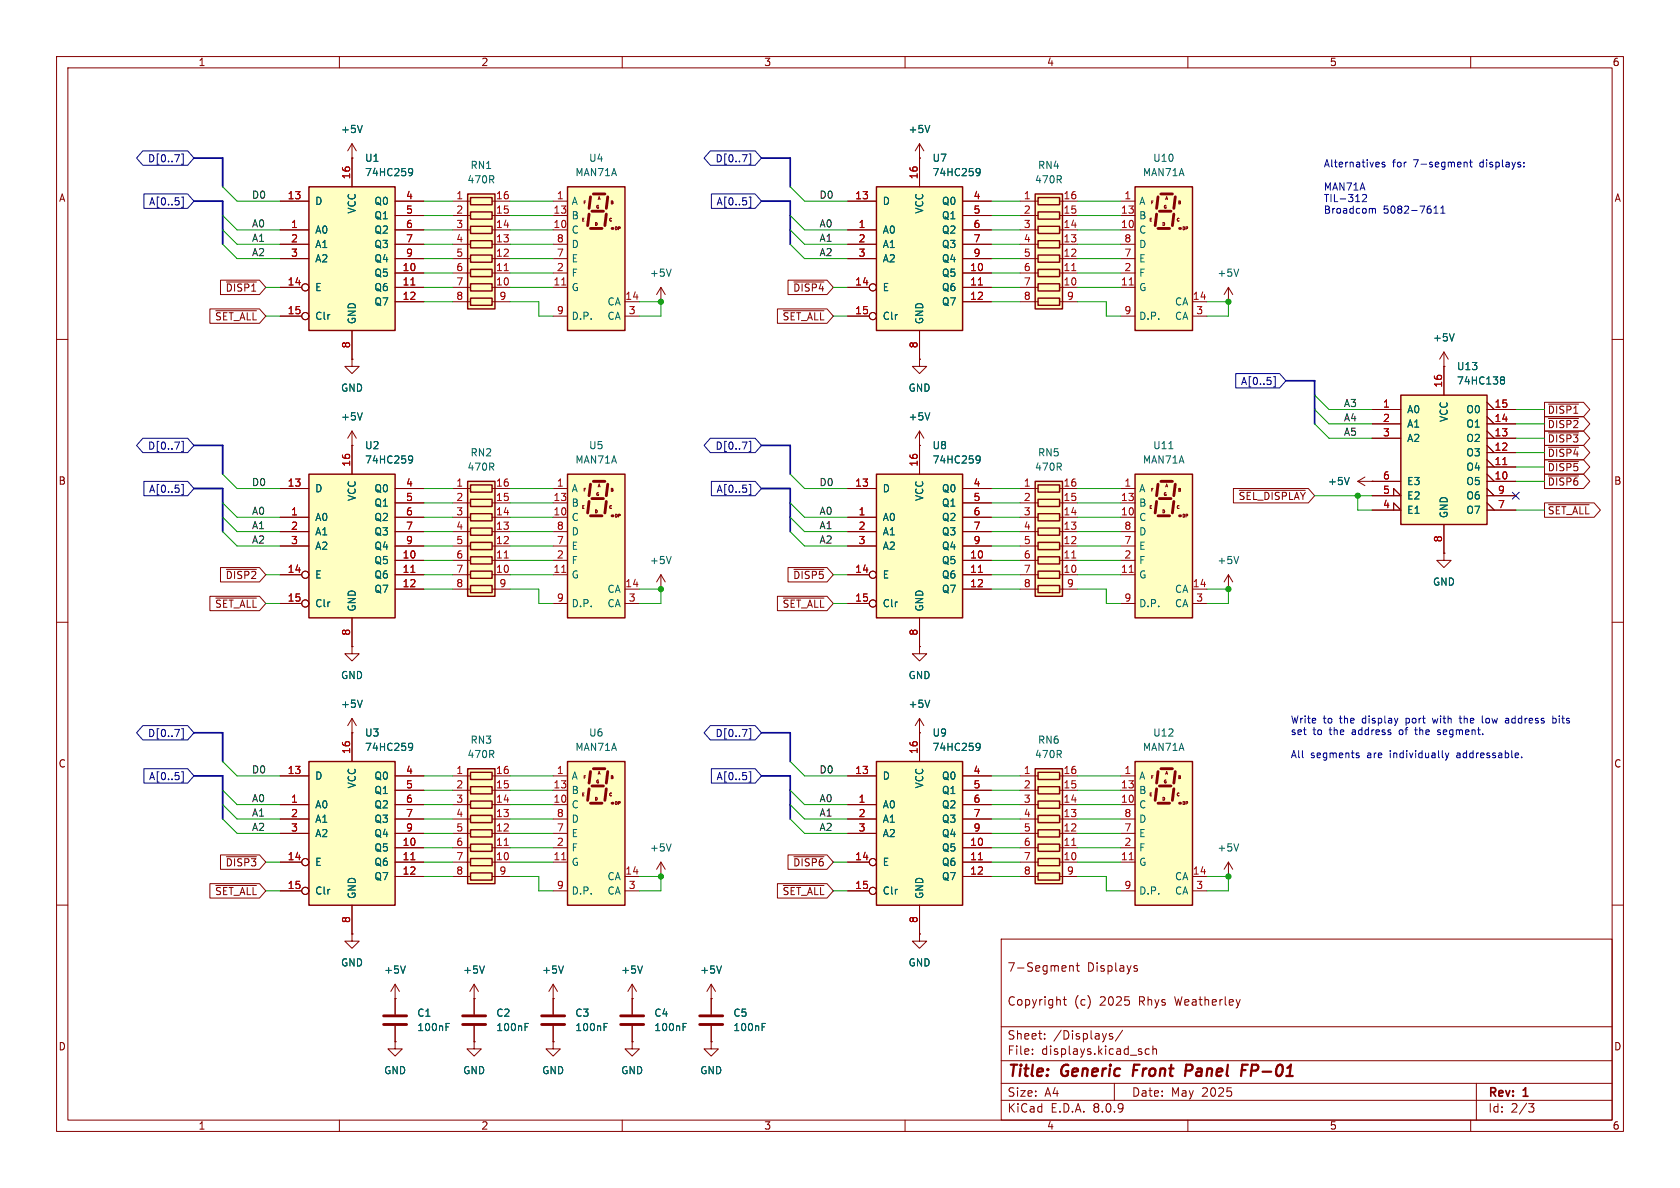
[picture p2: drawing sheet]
<svg xmlns="http://www.w3.org/2000/svg" width="297mm" height="210mm" viewBox="0 0 297 210" stroke-linecap="round" stroke-linejoin="round" font-family="sans-serif">
<defs><g id="words">
<g font-size="2.8" fill="#840000">
<text x="178" y="190.9">Title:</text>
<text x="187.7" y="190.9">Generic</text>
<text x="201.1" y="190.9">Front</text>
<text x="211.2" y="190.9">Panel</text>
<text x="221.9" y="190.9">FP-01</text>
</g>
<g font-size="2.1" fill="#840000">
<text x="178" y="172">7-Segment</text>
<text x="192.2" y="172">Displays</text>
<text x="178" y="178">Copyright</text>
<text x="189.9" y="178">(c)</text>
<text x="194.5" y="178">2025</text>
<text x="201.5" y="178">Rhys</text>
<text x="208" y="178">Weatherley</text>
<text x="178" y="184">Sheet:</text>
<text x="186.2" y="184">/Displays/</text>
<text x="178" y="186.7">File:</text>
<text x="184.1" y="186.7">displays.kicad_sch</text>
<text x="178" y="196.9">KiCad</text>
<text x="178" y="194.1">Size:</text>
<text x="184.7" y="194.1">A4</text>
<text x="185.7" y="196.9">E.D.A.</text>
<text x="193.3" y="196.9">8.0.9</text>
<text x="200" y="194.1">Date:</text>
<text x="207" y="194.1">May</text>
<text x="212.5" y="194.1">2025</text>
<text x="263" y="194.3">Rev:</text>
<text x="263" y="196.9">Id:</text>
<text x="267.1" y="196.9">2/3</text>
<text x="269.4" y="194.3">1</text>
</g>
<g font-size="1.8" fill="#840000">
<text x="35" y="11.9">1</text>
<text x="85" y="11.9">2</text>
<text x="135" y="11.9">3</text>
<text x="185" y="11.9">4</text>
<text x="235" y="11.9">5</text>
<text x="285" y="11.9">6</text>
<text x="10.3" y="35.9">A</text>
<text x="285.3" y="35.9">A</text>
<text x="39.8" y="51.8">~{DISP1}</text>
<text x="140.1" y="51.8">~{DISP4}</text>
<text x="37.9" y="56.8">~{SET_ALL}</text>
<text x="138.2" y="56.8">~{SET_ALL}</text>
<text x="273.5" y="73.3">~{DISP1}</text>
<text x="273.5" y="75.9">~{DISP2}</text>
<text x="273.5" y="81">~{DISP4}</text>
<text x="273.5" y="78.4">~{DISP3}</text>
<text x="273.5" y="83.5">~{DISP5}</text>
<text x="10.3" y="85.9">B</text>
<text x="218.9" y="88.6">~{SEL_DISPLAY}</text>
<text x="273.5" y="86">~{DISP6}</text>
<text x="285.3" y="85.9">B</text>
<text x="273.5" y="91.1">~{SET_ALL}</text>
<text x="37.9" y="107.6">~{SET_ALL}</text>
<text x="39.8" y="102.6">~{DISP2}</text>
<text x="138.2" y="107.6">~{SET_ALL}</text>
<text x="140.1" y="102.6">~{DISP5}</text>
<text x="10.3" y="135.9">C</text>
<text x="285.3" y="135.9">C</text>
<text x="39.8" y="153.4">~{DISP3}</text>
<text x="140.1" y="153.4">~{DISP6}</text>
<text x="37.9" y="158.4">~{SET_ALL}</text>
<text x="138.2" y="158.4">~{SET_ALL}</text>
<text x="10.3" y="185.9">D</text>
<text x="285.3" y="185.9">D</text>
<text x="35" y="199.9">1</text>
<text x="85" y="199.9">2</text>
<text x="135" y="199.9">3</text>
<text x="185" y="199.9">4</text>
<text x="235" y="199.9">5</text>
<text x="285" y="199.9">6</text>
</g>
<g font-size="1.8" fill="#006464">
<text x="60.2" y="23.7">+5V</text>
<text x="160.5" y="23.7">+5V</text>
<text x="64.4" y="28.8">U1</text>
<text x="104" y="28.8">U4</text>
<text x="164.8" y="28.8">U7</text>
<text x="203.8" y="28.8">U10</text>
<text x="64.4" y="31.3">74HC259</text>
<text x="82.5" y="32.6">470R</text>
<text x="83.1" y="30.1">RN1</text>
<text x="101.6" y="31.3">MAN71A</text>
<text x="164.8" y="31.3">74HC259</text>
<text x="182.9" y="32.6">470R</text>
<text x="183.4" y="30.1">RN4</text>
<text x="201.9" y="31.3">MAN71A</text>
<text x="55.6" y="41.5">A0</text>
<text x="55.6" y="36.4">D</text>
<text x="63.1" y="37.9" transform="rotate(-90 63.1 37.9)">VCC</text>
<text x="66.1" y="36.4">Q0</text>
<text x="66.1" y="39">Q1</text>
<text x="66.1" y="41.5">Q2</text>
<text x="101" y="36.4">A</text>
<text x="101" y="41.5">C</text>
<text x="101" y="39">B</text>
<text x="156" y="41.5">A0</text>
<text x="156" y="36.4">D</text>
<text x="163.4" y="37.9" transform="rotate(-90 163.4 37.9)">VCC</text>
<text x="166.4" y="36.4">Q0</text>
<text x="166.4" y="39">Q1</text>
<text x="166.4" y="41.5">Q2</text>
<text x="201.3" y="36.4">A</text>
<text x="201.3" y="41.5">C</text>
<text x="201.3" y="39">B</text>
<text x="55.6" y="44">A1</text>
<text x="55.6" y="46.6">A2</text>
<text x="66.1" y="44">Q3</text>
<text x="66.1" y="46.6">Q4</text>
<text x="101" y="46.6">E</text>
<text x="101" y="44">D</text>
<text x="156" y="44">A1</text>
<text x="156" y="46.6">A2</text>
<text x="166.4" y="44">Q3</text>
<text x="166.4" y="46.6">Q4</text>
<text x="201.3" y="46.6">E</text>
<text x="201.3" y="44">D</text>
<text x="55.6" y="51.7">E</text>
<text x="66.1" y="49.1">Q5</text>
<text x="66.1" y="51.7">Q6</text>
<text x="101" y="51.7">G</text>
<text x="101" y="49.1">F</text>
<text x="114.8" y="49.1">+5V</text>
<text x="156" y="51.7">E</text>
<text x="166.4" y="49.1">Q5</text>
<text x="166.4" y="51.7">Q6</text>
<text x="201.3" y="51.7">G</text>
<text x="201.3" y="49.1">F</text>
<text x="215.1" y="49.1">+5V</text>
<text x="55.6" y="56.7">Clr</text>
<text x="63.1" y="57.4" transform="rotate(-90 63.1 57.4)">GND</text>
<text x="66.1" y="54.2">Q7</text>
<text x="101" y="56.7">D.P.</text>
<text x="107.3" y="54.2">CA</text>
<text x="107.3" y="56.7">CA</text>
<text x="156" y="56.7">Clr</text>
<text x="163.4" y="57.4" transform="rotate(-90 163.4 57.4)">GND</text>
<text x="166.4" y="54.2">Q7</text>
<text x="201.3" y="56.7">D.P.</text>
<text x="207.6" y="54.2">CA</text>
<text x="207.6" y="56.7">CA</text>
<text x="253.2" y="60.6">+5V</text>
<text x="257.5" y="65.6">U13</text>
<text x="60.2" y="69.4">GND</text>
<text x="160.5" y="69.4">GND</text>
<text x="257.5" y="68.2">74HC138</text>
<text x="60.2" y="74.5">+5V</text>
<text x="160.5" y="74.5">+5V</text>
<text x="248.7" y="73.3">A0</text>
<text x="248.7" y="75.8">A1</text>
<text x="256.1" y="74.7" transform="rotate(-90 256.1 74.7)">VCC</text>
<text x="259.1" y="75.8">O1</text>
<text x="259.1" y="73.3">O0</text>
<text x="64.4" y="79.6">U2</text>
<text x="64.4" y="82.1">74HC259</text>
<text x="82.5" y="83.4">470R</text>
<text x="83.1" y="80.9">RN2</text>
<text x="101.6" y="82.1">MAN71A</text>
<text x="104" y="79.6">U5</text>
<text x="164.8" y="79.6">U8</text>
<text x="164.8" y="82.1">74HC259</text>
<text x="182.9" y="83.4">470R</text>
<text x="183.4" y="80.9">RN5</text>
<text x="201.9" y="82.1">MAN71A</text>
<text x="203.8" y="79.6">U11</text>
<text x="248.7" y="78.3">A2</text>
<text x="259.1" y="83.4">O4</text>
<text x="259.1" y="80.9">O3</text>
<text x="259.1" y="78.3">O2</text>
<text x="55.6" y="87.2">D</text>
<text x="63.1" y="88.7" transform="rotate(-90 63.1 88.7)">VCC</text>
<text x="66.1" y="87.2">Q0</text>
<text x="66.1" y="89.8">Q1</text>
<text x="101" y="87.2">A</text>
<text x="101" y="89.8">B</text>
<text x="156" y="87.2">D</text>
<text x="163.4" y="88.7" transform="rotate(-90 163.4 88.7)">VCC</text>
<text x="166.4" y="87.2">Q0</text>
<text x="166.4" y="89.8">Q1</text>
<text x="201.3" y="87.2">A</text>
<text x="201.3" y="89.8">B</text>
<text x="234.7" y="86">+5V</text>
<text x="248.7" y="88.5">E2</text>
<text x="248.7" y="86">E3</text>
<text x="259.1" y="86">O5</text>
<text x="259.1" y="88.5">O6</text>
<text x="55.6" y="92.3">A0</text>
<text x="55.6" y="94.8">A1</text>
<text x="66.1" y="92.3">Q2</text>
<text x="66.1" y="94.8">Q3</text>
<text x="101" y="92.3">C</text>
<text x="101" y="94.8">D</text>
<text x="156" y="92.3">A0</text>
<text x="156" y="94.8">A1</text>
<text x="166.4" y="92.3">Q2</text>
<text x="166.4" y="94.8">Q3</text>
<text x="201.3" y="92.3">C</text>
<text x="201.3" y="94.8">D</text>
<text x="248.7" y="91">E1</text>
<text x="256.1" y="91.7" transform="rotate(-90 256.1 91.7)">GND</text>
<text x="259.1" y="91">O7</text>
<text x="55.6" y="97.4">A2</text>
<text x="66.1" y="99.9">Q5</text>
<text x="66.1" y="97.4">Q4</text>
<text x="101" y="99.9">F</text>
<text x="101" y="97.4">E</text>
<text x="114.8" y="99.9">+5V</text>
<text x="156" y="97.4">A2</text>
<text x="166.4" y="99.9">Q5</text>
<text x="166.4" y="97.4">Q4</text>
<text x="201.3" y="99.9">F</text>
<text x="201.3" y="97.4">E</text>
<text x="215.1" y="99.9">+5V</text>
<text x="55.6" y="102.5">E</text>
<text x="55.6" y="107.5">Clr</text>
<text x="66.1" y="102.5">Q6</text>
<text x="66.1" y="105">Q7</text>
<text x="101" y="102.5">G</text>
<text x="101" y="107.5">D.P.</text>
<text x="107.3" y="105">CA</text>
<text x="107.3" y="107.5">CA</text>
<text x="156" y="102.5">E</text>
<text x="156" y="107.5">Clr</text>
<text x="166.4" y="102.5">Q6</text>
<text x="166.4" y="105">Q7</text>
<text x="201.3" y="102.5">G</text>
<text x="201.3" y="107.5">D.P.</text>
<text x="207.6" y="105">CA</text>
<text x="207.6" y="107.5">CA</text>
<text x="253.2" y="103.7">GND</text>
<text x="63.1" y="108.2" transform="rotate(-90 63.1 108.2)">GND</text>
<text x="163.4" y="108.2" transform="rotate(-90 163.4 108.2)">GND</text>
<text x="60.2" y="120.2">GND</text>
<text x="60.2" y="125.3">+5V</text>
<text x="160.5" y="120.2">GND</text>
<text x="160.5" y="125.3">+5V</text>
<text x="64.4" y="130.4">U3</text>
<text x="83.1" y="131.7">RN3</text>
<text x="104" y="130.4">U6</text>
<text x="164.8" y="130.4">U9</text>
<text x="183.4" y="131.7">RN6</text>
<text x="203.8" y="130.4">U12</text>
<text x="64.4" y="132.9">74HC259</text>
<text x="82.5" y="134.2">470R</text>
<text x="101.6" y="132.9">MAN71A</text>
<text x="164.8" y="132.9">74HC259</text>
<text x="182.9" y="134.2">470R</text>
<text x="201.9" y="132.9">MAN71A</text>
<text x="55.6" y="143.1">A0</text>
<text x="55.6" y="138">D</text>
<text x="63.1" y="139.5" transform="rotate(-90 63.1 139.5)">VCC</text>
<text x="66.1" y="138">Q0</text>
<text x="66.1" y="140.6">Q1</text>
<text x="66.1" y="143.1">Q2</text>
<text x="101" y="138">A</text>
<text x="101" y="143.1">C</text>
<text x="101" y="140.6">B</text>
<text x="156" y="143.1">A0</text>
<text x="156" y="138">D</text>
<text x="163.4" y="139.5" transform="rotate(-90 163.4 139.5)">VCC</text>
<text x="166.4" y="138">Q0</text>
<text x="166.4" y="140.6">Q1</text>
<text x="166.4" y="143.1">Q2</text>
<text x="201.3" y="138">A</text>
<text x="201.3" y="143.1">C</text>
<text x="201.3" y="140.6">B</text>
<text x="55.6" y="145.6">A1</text>
<text x="55.6" y="148.2">A2</text>
<text x="66.1" y="145.6">Q3</text>
<text x="66.1" y="148.2">Q4</text>
<text x="101" y="148.2">E</text>
<text x="101" y="145.6">D</text>
<text x="156" y="145.6">A1</text>
<text x="156" y="148.2">A2</text>
<text x="166.4" y="145.6">Q3</text>
<text x="166.4" y="148.2">Q4</text>
<text x="201.3" y="148.2">E</text>
<text x="201.3" y="145.6">D</text>
<text x="55.6" y="153.3">E</text>
<text x="66.1" y="150.7">Q5</text>
<text x="66.1" y="153.3">Q6</text>
<text x="66.1" y="155.8">Q7</text>
<text x="101" y="153.3">G</text>
<text x="101" y="150.7">F</text>
<text x="107.3" y="155.8">CA</text>
<text x="114.8" y="150.7">+5V</text>
<text x="156" y="153.3">E</text>
<text x="166.4" y="150.7">Q5</text>
<text x="166.4" y="153.3">Q6</text>
<text x="166.4" y="155.8">Q7</text>
<text x="201.3" y="153.3">G</text>
<text x="201.3" y="150.7">F</text>
<text x="207.6" y="155.8">CA</text>
<text x="215.1" y="150.7">+5V</text>
<text x="55.6" y="158.3">Clr</text>
<text x="63.1" y="159" transform="rotate(-90 63.1 159)">GND</text>
<text x="101" y="158.3">D.P.</text>
<text x="107.3" y="158.3">CA</text>
<text x="156" y="158.3">Clr</text>
<text x="163.4" y="159" transform="rotate(-90 163.4 159)">GND</text>
<text x="201.3" y="158.3">D.P.</text>
<text x="207.6" y="158.3">CA</text>
<text x="60.2" y="171">GND</text>
<text x="67.8" y="172.3">+5V</text>
<text x="81.8" y="172.3">+5V</text>
<text x="95.8" y="172.3">+5V</text>
<text x="109.7" y="172.3">+5V</text>
<text x="123.7" y="172.3">+5V</text>
<text x="160.5" y="171">GND</text>
<text x="73.7" y="179.9">C1</text>
<text x="87.6" y="179.9">C2</text>
<text x="101.6" y="179.9">C3</text>
<text x="115.6" y="179.9">C4</text>
<text x="129.5" y="179.9">C5</text>
<text x="73.7" y="182.5">100nF</text>
<text x="87.6" y="182.5">100nF</text>
<text x="101.6" y="182.5">100nF</text>
<text x="115.6" y="182.5">100nF</text>
<text x="129.5" y="182.5">100nF</text>
<text x="67.8" y="190.1">GND</text>
<text x="81.8" y="190.1">GND</text>
<text x="95.8" y="190.1">GND</text>
<text x="109.7" y="190.1">GND</text>
<text x="123.7" y="190.1">GND</text>
</g>
<g font-size="1.8" fill="#000084">
<text x="26.1" y="28.9">D[0..7]</text>
<text x="126.4" y="28.9">D[0..7]</text>
<text x="26.2" y="36.5">A[0..5]</text>
<text x="126.6" y="36.5">A[0..5]</text>
<text x="219.3" y="68.3">A[0..5]</text>
<text x="26.1" y="79.7">D[0..7]</text>
<text x="126.4" y="79.7">D[0..7]</text>
<text x="26.2" y="87.3">A[0..5]</text>
<text x="126.6" y="87.3">A[0..5]</text>
<text x="26.1" y="130.5">D[0..7]</text>
<text x="126.4" y="130.5">D[0..7]</text>
<text x="26.2" y="138.1">A[0..5]</text>
<text x="126.6" y="138.1">A[0..5]</text>
</g>
<g font-size="1.8" fill="#0000c2">
<text x="233.9" y="29.8">Alternatives</text>
<text x="246.2" y="29.8">for</text>
<text x="250" y="29.8">7-segment</text>
<text x="261.9" y="29.8">displays:</text>
<text x="233.9" y="33.9">MAN71A</text>
<text x="233.9" y="35.9">TIL-312</text>
<text x="233.9" y="38">Broadcom</text>
<text x="244.5" y="38">5082-7611</text>
<text x="228.1" y="128.1">Write</text>
<text x="228.1" y="130.1">set</text>
<text x="232.1" y="130.1">to</text>
<text x="233.9" y="128.1">to</text>
<text x="235.2" y="130.1">the</text>
<text x="237" y="128.1">the</text>
<text x="239.3" y="130.1">address</text>
<text x="241.1" y="128.1">display</text>
<text x="247.8" y="130.1">of</text>
<text x="249" y="128.1">port</text>
<text x="250.9" y="130.1">the</text>
<text x="254" y="128.1">with</text>
<text x="255" y="130.1">segment.</text>
<text x="258.9" y="128.1">the</text>
<text x="263.1" y="128.1">low</text>
<text x="267.4" y="128.1">address</text>
<text x="275.9" y="128.1">bits</text>
<text x="228.1" y="134.2">All</text>
<text x="231.7" y="134.2">segments</text>
<text x="241.8" y="134.2">are</text>
<text x="246" y="134.2">individually</text>
<text x="258" y="134.2">addressable.</text>
</g>
<g font-size="1.8" fill="#0f0f0f">
<text x="44.4" y="35.2">D0</text>
<text x="144.8" y="35.2">D0</text>
<text x="44.4" y="40.3">A0</text>
<text x="144.8" y="40.3">A0</text>
<text x="44.4" y="42.8">A1</text>
<text x="44.4" y="45.4">A2</text>
<text x="144.8" y="45.4">A2</text>
<text x="144.8" y="42.8">A1</text>
<text x="237.5" y="72">A3</text>
<text x="237.5" y="74.6">A4</text>
<text x="237.5" y="77.1">A5</text>
<text x="44.4" y="86">D0</text>
<text x="144.8" y="86">D0</text>
<text x="44.4" y="93.6">A1</text>
<text x="44.4" y="91.1">A0</text>
<text x="144.8" y="91.1">A0</text>
<text x="144.8" y="93.6">A1</text>
<text x="44.4" y="96.2">A2</text>
<text x="144.8" y="96.2">A2</text>
<text x="44.4" y="136.8">D0</text>
<text x="144.8" y="136.8">D0</text>
<text x="44.4" y="141.9">A0</text>
<text x="144.8" y="141.9">A0</text>
<text x="44.4" y="147">A2</text>
<text x="44.4" y="144.4">A1</text>
<text x="144.8" y="147">A2</text>
<text x="144.8" y="144.4">A1</text>
</g>
<g font-size="1.8" fill="#a90000">
<text x="50.8" y="35.3">13</text>
<text x="62" y="31.8" transform="rotate(-90 62 31.8)">16</text>
<text x="71.7" y="35.3">4</text>
<text x="80.6" y="35.3">1</text>
<text x="87.6" y="35.3">16</text>
<text x="98.4" y="35.3">1</text>
<text x="151.1" y="35.3">13</text>
<text x="162.3" y="31.8" transform="rotate(-90 162.3 31.8)">16</text>
<text x="172" y="35.3">4</text>
<text x="180.9" y="35.3">1</text>
<text x="187.9" y="35.3">16</text>
<text x="198.7" y="35.3">1</text>
<text x="51.4" y="40.4">1</text>
<text x="71.7" y="37.8">5</text>
<text x="71.7" y="40.4">6</text>
<text x="80.6" y="37.8">2</text>
<text x="80.6" y="40.4">3</text>
<text x="87.6" y="40.4">14</text>
<text x="87.6" y="37.8">15</text>
<text x="97.7" y="40.4">10</text>
<text x="97.7" y="37.8">13</text>
<text x="151.7" y="40.4">1</text>
<text x="172" y="37.8">5</text>
<text x="172" y="40.4">6</text>
<text x="180.9" y="37.8">2</text>
<text x="180.9" y="40.4">3</text>
<text x="187.9" y="40.4">14</text>
<text x="187.9" y="37.8">15</text>
<text x="198.1" y="40.4">10</text>
<text x="198.1" y="37.8">13</text>
<text x="51.4" y="42.9">2</text>
<text x="51.4" y="45.5">3</text>
<text x="71.7" y="42.9">7</text>
<text x="71.7" y="45.5">9</text>
<text x="80.6" y="42.9">4</text>
<text x="80.6" y="45.5">5</text>
<text x="87.6" y="45.5">12</text>
<text x="87.6" y="42.9">13</text>
<text x="98.4" y="45.5">7</text>
<text x="98.4" y="42.9">8</text>
<text x="151.7" y="42.9">2</text>
<text x="151.7" y="45.5">3</text>
<text x="172" y="42.9">7</text>
<text x="172" y="45.5">9</text>
<text x="180.9" y="42.9">4</text>
<text x="180.9" y="45.5">5</text>
<text x="187.9" y="45.5">12</text>
<text x="187.9" y="42.9">13</text>
<text x="198.7" y="45.5">7</text>
<text x="198.7" y="42.9">8</text>
<text x="50.8" y="50.5">14</text>
<text x="71.1" y="48">10</text>
<text x="71.1" y="50.5">11</text>
<text x="71.1" y="53.1">12</text>
<text x="80.6" y="48">6</text>
<text x="80.6" y="50.5">7</text>
<text x="80.6" y="53.1">8</text>
<text x="87.6" y="50.5">10</text>
<text x="87.6" y="48">11</text>
<text x="88.2" y="53.1">9</text>
<text x="97.7" y="50.5">11</text>
<text x="98.4" y="48">2</text>
<text x="110.4" y="53.1">14</text>
<text x="151.1" y="50.5">14</text>
<text x="171.4" y="48">10</text>
<text x="171.4" y="50.5">11</text>
<text x="171.4" y="53.1">12</text>
<text x="180.9" y="48">6</text>
<text x="180.9" y="50.5">7</text>
<text x="180.9" y="53.1">8</text>
<text x="187.9" y="50.5">10</text>
<text x="187.9" y="48">11</text>
<text x="188.5" y="53.1">9</text>
<text x="198.1" y="50.5">11</text>
<text x="198.7" y="48">2</text>
<text x="210.8" y="53.1">14</text>
<text x="50.8" y="55.6">15</text>
<text x="98.4" y="55.6">9</text>
<text x="111.1" y="55.6">3</text>
<text x="151.1" y="55.6">15</text>
<text x="198.7" y="55.6">9</text>
<text x="211.4" y="55.6">3</text>
<text x="62" y="61.7" transform="rotate(-90 62 61.7)">8</text>
<text x="162.3" y="61.7" transform="rotate(-90 162.3 61.7)">8</text>
<text x="255" y="68.6" transform="rotate(-90 255 68.6)">16</text>
<text x="244.4" y="72.1">1</text>
<text x="244.4" y="74.7">2</text>
<text x="244.4" y="77.2">3</text>
<text x="264.1" y="77.2">13</text>
<text x="264.1" y="74.7">14</text>
<text x="264.1" y="72.1">15</text>
<text x="62" y="82.6" transform="rotate(-90 62 82.6)">16</text>
<text x="162.3" y="82.6" transform="rotate(-90 162.3 82.6)">16</text>
<text x="264.1" y="82.3">11</text>
<text x="264.1" y="79.8">12</text>
<text x="50.8" y="86.1">13</text>
<text x="71.7" y="86.1">4</text>
<text x="71.7" y="88.6">5</text>
<text x="80.6" y="86.1">1</text>
<text x="80.6" y="88.6">2</text>
<text x="87.6" y="88.6">15</text>
<text x="87.6" y="86.1">16</text>
<text x="97.7" y="88.6">13</text>
<text x="98.4" y="86.1">1</text>
<text x="151.1" y="86.1">13</text>
<text x="172" y="86.1">4</text>
<text x="172" y="88.6">5</text>
<text x="180.9" y="86.1">1</text>
<text x="180.9" y="88.6">2</text>
<text x="187.9" y="88.6">15</text>
<text x="187.9" y="86.1">16</text>
<text x="198.1" y="88.6">13</text>
<text x="198.7" y="86.1">1</text>
<text x="244.4" y="89.9">4</text>
<text x="244.4" y="87.4">5</text>
<text x="244.4" y="84.8">6</text>
<text x="264.1" y="84.8">10</text>
<text x="264.7" y="89.9">7</text>
<text x="264.7" y="87.4">9</text>
<text x="51.4" y="91.2">1</text>
<text x="51.4" y="93.7">2</text>
<text x="71.7" y="91.2">6</text>
<text x="71.7" y="93.7">7</text>
<text x="80.6" y="91.2">3</text>
<text x="80.6" y="93.7">4</text>
<text x="87.6" y="93.7">13</text>
<text x="87.6" y="91.2">14</text>
<text x="97.7" y="91.2">10</text>
<text x="98.4" y="93.7">8</text>
<text x="151.7" y="91.2">1</text>
<text x="151.7" y="93.7">2</text>
<text x="172" y="91.2">6</text>
<text x="172" y="93.7">7</text>
<text x="180.9" y="91.2">3</text>
<text x="180.9" y="93.7">4</text>
<text x="187.9" y="93.7">13</text>
<text x="187.9" y="91.2">14</text>
<text x="198.1" y="91.2">10</text>
<text x="198.7" y="93.7">8</text>
<text x="255" y="96" transform="rotate(-90 255 96)">8</text>
<text x="50.8" y="101.3">14</text>
<text x="51.4" y="96.3">3</text>
<text x="71.1" y="98.8">10</text>
<text x="71.1" y="101.3">11</text>
<text x="71.7" y="96.3">9</text>
<text x="80.6" y="96.3">5</text>
<text x="80.6" y="98.8">6</text>
<text x="80.6" y="101.3">7</text>
<text x="87.6" y="101.3">10</text>
<text x="87.6" y="98.8">11</text>
<text x="87.6" y="96.3">12</text>
<text x="97.7" y="101.3">11</text>
<text x="98.4" y="98.8">2</text>
<text x="98.4" y="96.3">7</text>
<text x="151.1" y="101.3">14</text>
<text x="151.7" y="96.3">3</text>
<text x="171.4" y="98.8">10</text>
<text x="171.4" y="101.3">11</text>
<text x="172" y="96.3">9</text>
<text x="180.9" y="96.3">5</text>
<text x="180.9" y="98.8">6</text>
<text x="180.9" y="101.3">7</text>
<text x="187.9" y="101.3">10</text>
<text x="187.9" y="98.8">11</text>
<text x="187.9" y="96.3">12</text>
<text x="198.1" y="101.3">11</text>
<text x="198.7" y="98.8">2</text>
<text x="198.7" y="96.3">7</text>
<text x="50.8" y="106.4">15</text>
<text x="71.1" y="103.9">12</text>
<text x="80.6" y="103.9">8</text>
<text x="88.2" y="103.9">9</text>
<text x="98.4" y="106.4">9</text>
<text x="110.4" y="103.9">14</text>
<text x="111.1" y="106.4">3</text>
<text x="151.1" y="106.4">15</text>
<text x="171.4" y="103.9">12</text>
<text x="180.9" y="103.9">8</text>
<text x="188.5" y="103.9">9</text>
<text x="198.7" y="106.4">9</text>
<text x="210.8" y="103.9">14</text>
<text x="211.4" y="106.4">3</text>
<text x="62" y="112.5" transform="rotate(-90 62 112.5)">8</text>
<text x="162.3" y="112.5" transform="rotate(-90 162.3 112.5)">8</text>
<text x="50.8" y="136.9">13</text>
<text x="62" y="133.4" transform="rotate(-90 62 133.4)">16</text>
<text x="71.7" y="136.9">4</text>
<text x="80.6" y="136.9">1</text>
<text x="87.6" y="136.9">16</text>
<text x="98.4" y="136.9">1</text>
<text x="151.1" y="136.9">13</text>
<text x="162.3" y="133.4" transform="rotate(-90 162.3 133.4)">16</text>
<text x="172" y="136.9">4</text>
<text x="180.9" y="136.9">1</text>
<text x="187.9" y="136.9">16</text>
<text x="198.7" y="136.9">1</text>
<text x="51.4" y="142">1</text>
<text x="71.7" y="139.4">5</text>
<text x="71.7" y="142">6</text>
<text x="80.6" y="139.4">2</text>
<text x="80.6" y="142">3</text>
<text x="87.6" y="142">14</text>
<text x="87.6" y="139.4">15</text>
<text x="97.7" y="142">10</text>
<text x="97.7" y="139.4">13</text>
<text x="151.7" y="142">1</text>
<text x="172" y="139.4">5</text>
<text x="172" y="142">6</text>
<text x="180.9" y="139.4">2</text>
<text x="180.9" y="142">3</text>
<text x="187.9" y="142">14</text>
<text x="187.9" y="139.4">15</text>
<text x="198.1" y="142">10</text>
<text x="198.1" y="139.4">13</text>
<text x="51.4" y="144.5">2</text>
<text x="51.4" y="147.1">3</text>
<text x="71.1" y="149.6">10</text>
<text x="71.7" y="144.5">7</text>
<text x="71.7" y="147.1">9</text>
<text x="80.6" y="144.5">4</text>
<text x="80.6" y="147.1">5</text>
<text x="80.6" y="149.6">6</text>
<text x="87.6" y="149.6">11</text>
<text x="87.6" y="147.1">12</text>
<text x="87.6" y="144.5">13</text>
<text x="98.4" y="149.6">2</text>
<text x="98.4" y="147.1">7</text>
<text x="98.4" y="144.5">8</text>
<text x="151.7" y="144.5">2</text>
<text x="151.7" y="147.1">3</text>
<text x="171.4" y="149.6">10</text>
<text x="172" y="144.5">7</text>
<text x="172" y="147.1">9</text>
<text x="180.9" y="144.5">4</text>
<text x="180.9" y="147.1">5</text>
<text x="180.9" y="149.6">6</text>
<text x="187.9" y="149.6">11</text>
<text x="187.9" y="147.1">12</text>
<text x="187.9" y="144.5">13</text>
<text x="198.7" y="149.6">2</text>
<text x="198.7" y="147.1">7</text>
<text x="198.7" y="144.5">8</text>
<text x="50.8" y="152.1">14</text>
<text x="71.1" y="152.1">11</text>
<text x="71.1" y="154.7">12</text>
<text x="80.6" y="152.1">7</text>
<text x="80.6" y="154.7">8</text>
<text x="87.6" y="152.1">10</text>
<text x="88.2" y="154.7">9</text>
<text x="97.7" y="152.1">11</text>
<text x="110.4" y="154.7">14</text>
<text x="151.1" y="152.1">14</text>
<text x="171.4" y="152.1">11</text>
<text x="171.4" y="154.7">12</text>
<text x="180.9" y="152.1">7</text>
<text x="180.9" y="154.7">8</text>
<text x="187.9" y="152.1">10</text>
<text x="188.5" y="154.7">9</text>
<text x="198.1" y="152.1">11</text>
<text x="210.8" y="154.7">14</text>
<text x="50.8" y="157.2">15</text>
<text x="98.4" y="157.2">9</text>
<text x="111.1" y="157.2">3</text>
<text x="151.1" y="157.2">15</text>
<text x="198.7" y="157.2">9</text>
<text x="211.4" y="157.2">3</text>
<text x="62" y="163.3" transform="rotate(-90 62 163.3)">8</text>
<text x="162.3" y="163.3" transform="rotate(-90 162.3 163.3)">8</text>
</g>
<g font-size=".7" fill="#840000">
<text x="105.5" y="35.5">A</text>
<text x="205.9" y="35.5">A</text>
<text x="102.7" y="39.3">E</text>
<text x="103" y="36.3">F</text>
<text x="105" y="40.1">D</text>
<text x="105.2" y="37.1">G</text>
<text x="107.5" y="39.3">C</text>
<text x="107.8" y="36.3">B</text>
<text x="108.5" y="40.9">DP</text>
<text x="203" y="39.3">E</text>
<text x="203.3" y="36.3">F</text>
<text x="205.3" y="40.1">D</text>
<text x="205.6" y="37.1">G</text>
<text x="207.8" y="39.3">C</text>
<text x="208.1" y="36.3">B</text>
<text x="208.9" y="40.9">DP</text>
<text x="103" y="87.1">F</text>
<text x="105.2" y="87.9">G</text>
<text x="105.5" y="86.3">A</text>
<text x="107.8" y="87.1">B</text>
<text x="203.3" y="87.1">F</text>
<text x="205.6" y="87.9">G</text>
<text x="205.9" y="86.3">A</text>
<text x="208.1" y="87.1">B</text>
<text x="102.7" y="90.1">E</text>
<text x="105" y="90.9">D</text>
<text x="107.5" y="90.1">C</text>
<text x="108.5" y="91.7">DP</text>
<text x="203" y="90.1">E</text>
<text x="205.3" y="90.9">D</text>
<text x="207.8" y="90.1">C</text>
<text x="208.9" y="91.7">DP</text>
<text x="103" y="137.9">F</text>
<text x="105.5" y="137.1">A</text>
<text x="107.8" y="137.9">B</text>
<text x="203.3" y="137.9">F</text>
<text x="205.9" y="137.1">A</text>
<text x="208.1" y="137.9">B</text>
<text x="102.7" y="140.9">E</text>
<text x="105" y="141.7">D</text>
<text x="105.2" y="138.7">G</text>
<text x="107.5" y="140.9">C</text>
<text x="108.5" y="142.5">DP</text>
<text x="203" y="140.9">E</text>
<text x="205.3" y="141.7">D</text>
<text x="205.6" y="138.7">G</text>
<text x="207.8" y="140.9">C</text>
<text x="208.9" y="142.5">DP</text>
</g>
</g></defs>
<g fill="none" stroke="#840000" stroke-width=".18">
<path d="M10 10h277v190h-277zM12 12h273v186h-273zM60 10v2M110 10v2M160 10v2M210 10v2M260 10v2M10 60h2M162.6 63.5v1.3h1.2l-1.2 1.2-1.3-1.2h1.3M162.6 63.5h.1M285 60h2M10 110h2"/>
<path d="M285 110h2M217.2 154.9h.1M217.2 152.4l-.8 1.3M217.2 152.4v2.5M217.2 152.4l.7 1.3M10 160h2M177 166h108v32h-108zM188 176.7h.5M188.2 176.2v1.3l.3 .2M189.1 170.7v1M189.1 170.8l.2-.1 .4 .1v.9M190.2 170.7h.6"/>
<path d="M190.5 170.2v1.3l.3 .2M200.7 170.7l.3 .1M200.7 171.2l.3 .1 .1 .2-.2 .2h-.3M285 160h2M60 198v2M110 198v2M160 198v2M177 194.5h108M177 191.5h108M177 187.5h108M177 181.5h108M182.5 186.3v.1"/>
<path d="M182.5 185.5v.1M184.7 183.6v.1M184.7 182.8v.1M196.7 182.8l-.4-.1-.2 .2 .1 .2 .5 .2v.3h-.6M197 191.5v3M198.5 182.1l-1.3 2M203.2 185.5l-.5-.1-.2 .3v.4l.1 .2h.6M203.8 185.5l.2-.1 .4 .1 .1 .9M203.8 184.9v1.5M210 198v2M260 198v2M261 191.5v6.5"/>
<path d="M270.2 195.1h1l-.5 .6 .4 .1 .1 .5-.3 .3h-.4"/>
</g>
<path d="M200.5 188.2l-.2 2M210.5 188.2h-.8l-.2 2M210.6 189.2l-1 .1M219.5 189.2h.7M219.6 188.2h1" fill="none" stroke="#840000" stroke-width=".4"/>
<path d="M219 149.2l-.4 1.2" fill="none" stroke="#006464" stroke-width=".18"/>
<path d="M200.7 134.6h10.1v25.4h-10.1z" fill="#ffffc2"/>
<path d="M200.7 134.6h10.1v25.4h-10.1z" fill="none" stroke="#840000" stroke-width=".25"/>
<path d="M204.5 139.4l-.3 2.1M204.7 136.4l-.2 2M205 138.9h2M205.2 135.9h2.1M207.5 139.4l-.2 2.1M207.8 136.4l-.3 2M204.7 142h2.1" fill="none" stroke="#840000" stroke-width=".51"/>
<circle cx="208.5" cy="142" r=".25" fill="#840000"/>
<g fill="none" stroke="#840000" stroke-width=".18">
<path d="M198.1 137.2h2.6M198.1 139.7h2.6M203.9 137.1h-.3v.5M206.1 136.9l.1-.5 .2 .5M208.6 137.2l-.2-.1v.5M198.1 142.2h2.6M198.1 152.4h2.6M198.1 149.9h2.6M198.1 157.5h2.6M198.1 147.3h2.6M198.1 144.8h2.6M203.6 140.2h-.3v.5"/>
<path d="M205.8 141l-.2-.1v.6M209.4 141.7h-.2v.5M209.9 141.7h-.2v.5M210.8 154.9h2.6M210.8 157.5h2.6"/>
</g>
<path d="M199.6 152h.8" fill="none" stroke="#a90000" stroke-width=".18"/>
<path d="M100.3 83.8h10.2v25.4h-10.2z" fill="#ffffc2"/>
<path d="M100.3 83.8h10.2v25.4h-10.2z" fill="none" stroke="#840000" stroke-width=".25"/>
<path d="M104.1 88.6l-.2 2.1M104.4 91.2h2M104.4 85.6l-.3 2M104.6 88.1h2.1M104.9 85.1h2M107.2 88.6l-.3 2.1M107.4 85.6l-.2 2" fill="none" stroke="#840000" stroke-width=".51"/>
<circle cx="108.2" cy="91.2" r=".25" fill="#840000"/>
<g fill="none" stroke="#840000" stroke-width=".18">
<path d="M162.6 27.9h.1M162.6 25.4v2.5M162.6 25.4l-.8 1.3M162.6 25.4l.7 1.3M162.6 78.7h.1M162.6 76.2l-.8 1.3M162.6 76.2v2.5M162.6 76.2l.7 1.3M97.8 86.4h2.5M97.8 91.4h2.5M97.8 88.9h2.5M97.8 99.1h2.5"/>
<path d="M97.8 96.5h2.5M97.8 94h2.5M103.3 89.4h-.3v.5M103.5 86.3h-.2v.5M105.5 90.2l-.2-.1v.6M105.7 86.1l.2-.5 .2 .5M108.3 86.4l-.2-.1v.5M109 90.9h-.2v.5M109.6 90.9h-.3v.5M97.8 101.6h2.5M97.8 106.7h2.5M110.5 104.1h2.5"/>
<path d="M110.5 106.7h2.5"/>
</g>
<path d="M99.3 101.2h.7" fill="none" stroke="#a90000" stroke-width=".18"/>
<path d="M164.4 22.2l-.4 1.2M164.4 73l-.4 1.2" fill="none" stroke="#006464" stroke-width=".18"/>
<path d="M154.9 33h15.3v25.4h-15.3z" fill="#ffffc2"/>
<path d="M154.9 33h15.3v25.4h-15.3z" fill="none" stroke="#840000" stroke-width=".25"/>
<g fill="none" stroke="#840000" stroke-width=".18">
<path d="M149.9 35.6h5M162.6 27.9v5.1M170.2 35.6h5.1M170.2 38.1h5.1M149.9 40.6h5M149.9 50.8h3.8M149.9 55.9h3.8M149.9 43.2h5M149.9 45.7h5M162.6 58.4v5.1M170.2 40.6h5.1M170.2 48.3h5.1"/>
<path d="M170.2 50.8h5.1M170.2 53.3h5.1M170.2 43.2h5.1M170.2 45.7h5.1"/>
<circle cx="154.3" cy="55.9" r=".63"/>
<circle cx="154.3" cy="50.8" r=".63"/>
</g>
<path d="M173 50.4h.7" fill="none" stroke="#a90000" stroke-width=".18"/>
<path d="M172.7 29.9l.3-.1 .2 .1a.84 .84 0 0 1-.3 1.2h-.2M173.3 30.3l-.3 .3-.3-.1" fill="none" stroke="#006464" stroke-width=".18"/>
<path d="M154.9 83.8h15.3v25.4h-15.3z" fill="#ffffc2"/>
<path d="M154.9 83.8h15.3v25.4h-15.3z" fill="none" stroke="#840000" stroke-width=".25"/>
<g fill="none" stroke="#840000" stroke-width=".18">
<path d="M62.2 27.9h.1M62.2 25.4l-.7 1.3M62.2 25.4v2.5M62.2 25.4l.8 1.3M162.6 78.7v5.1M149.9 91.4h5M149.9 86.4h5M149.9 94h5M149.9 96.5h5M170.2 91.4h5.1M170.2 99.1h5.1M170.2 86.4h5.1"/>
<path d="M170.2 94h5.1M170.2 96.5h5.1M170.2 88.9h5.1M149.9 101.6h3.8M149.9 106.7h3.8M162.6 109.2v5.1M170.2 101.6h5.1M170.2 104.1h5.1"/>
<circle cx="154.3" cy="101.6" r=".63"/>
<circle cx="154.3" cy="106.7" r=".63"/>
</g>
<path d="M173 101.2h.7" fill="none" stroke="#a90000" stroke-width=".18"/>
<path d="M64 22.2l-.4 1.2M172.7 80.7l.3-.1 .2 .1a.84 .84 0 0 1-.3 1.2h-.2M173.3 81.1l-.3 .3-.3-.1" fill="none" stroke="#006464" stroke-width=".18"/>
<path d="M82.7 34.3h4.8v20.3h-4.8z" fill="#ffffc2"/>
<path d="M82.7 34.3h4.8v20.3h-4.8zM83.2 34.9h3.8v1.3h-3.8zM83.2 37.5h3.8v1.2h-3.8zM83.2 40h3.8v1.3h-3.8zM83.2 42.5h3.8v1.3h-3.8zM83.2 45.1h3.8v1.3h-3.8zM83.2 47.6h3.8v1.3h-3.8zM83.2 50.2h3.8v1.2h-3.8zM83.2 52.7h3.8v1.3h-3.8z" fill="none" stroke="#840000" stroke-width=".25"/>
<g fill="none" stroke="#840000" stroke-width=".18">
<path d="M80 35.6h3.2M80 38.1h3.2M87 35.6h3.2M87 38.1h3.2M80 40.6h3.2M80 43.2h3.2M80 45.7h3.2M80 48.3h3.2M80 50.8h3.2M80 53.3h3.2M87 40.6h3.2M87 43.2h3.2"/>
<path d="M87 45.7h3.2M87 48.3h3.2M87 50.8h3.2M87 53.3h3.2M162.6 165.1v1.3h1.2l-1.2 1.2-1.3-1.2h1.3M162.6 165.1h.1"/>
</g>
<path d="M89.1 47.8h.8" fill="none" stroke="#a90000" stroke-width=".18"/>
<path d="M154.9 134.6h15.3v25.4h-15.3z" fill="#ffffc2"/>
<path d="M154.9 134.6h15.3v25.4h-15.3z" fill="none" stroke="#840000" stroke-width=".25"/>
<g fill="none" stroke="#840000" stroke-width=".18">
<path d="M149.9 137.2h5M162.6 129.5v5.1M170.2 137.2h5.1M170.2 139.7h5.1M149.9 142.2h5M149.9 152.4h3.8M149.9 157.5h3.8M149.9 144.8h5M149.9 147.3h5M170.2 142.2h5.1M170.2 149.9h5.1M170.2 152.4h5.1"/>
<path d="M170.2 154.9h5.1M170.2 144.8h5.1M170.2 147.3h5.1M162.6 160v5.1"/>
<circle cx="154.3" cy="157.5" r=".63"/>
<circle cx="154.3" cy="152.4" r=".63"/>
</g>
<path d="M173 152h.7" fill="none" stroke="#a90000" stroke-width=".18"/>
<path d="M172.7 131.5l.3-.1 .2 .1a.84 .84 0 0 1-.3 1.2h-.2M173.3 131.9l-.3 .3-.3-.1" fill="none" stroke="#006464" stroke-width=".18"/>
<path d="M183 34.3h4.8v20.3h-4.8z" fill="#ffffc2"/>
<path d="M183 34.3h4.8v20.3h-4.8zM183.5 34.9h3.8v1.3h-3.8zM183.5 37.5h3.8v1.2h-3.8zM183.5 40h3.8v1.3h-3.8zM183.5 42.5h3.8v1.3h-3.8zM183.5 45.1h3.8v1.3h-3.8zM183.5 47.6h3.8v1.3h-3.8zM183.5 50.2h3.8v1.2h-3.8zM183.5 52.7h3.8v1.3h-3.8z" fill="none" stroke="#840000" stroke-width=".25"/>
<g fill="none" stroke="#840000" stroke-width=".18">
<path d="M180.3 35.6h3.2M180.3 38.1h3.2M187.3 35.6h3.2M187.3 38.1h3.2M180.3 40.6h3.2M180.3 43.2h3.2M180.3 45.7h3.2M180.3 48.3h3.2M180.3 50.8h3.2M180.3 53.3h3.2M187.3 40.6h3.2M187.3 43.2h3.2"/>
<path d="M187.3 45.7h3.2M187.3 48.3h3.2M187.3 50.8h3.2M187.3 53.3h3.2"/>
</g>
<path d="M189.5 47.8h.7" fill="none" stroke="#a90000" stroke-width=".18"/>
<path d="M54.6 134.6h15.2v25.4h-15.2z" fill="#ffffc2"/>
<path d="M54.6 134.6h15.2v25.4h-15.2z" fill="none" stroke="#840000" stroke-width=".25"/>
<g fill="none" stroke="#840000" stroke-width=".18">
<path d="M62.2 114.3v1.3h1.3l-1.3 1.2-1.2-1.2h1.2M62.2 114.3h.1M49.5 137.2h5.1M62.2 129.5h.1M62.2 127v7.6M62.2 127l-.7 1.3M62.2 127l.8 1.3M69.8 137.2h5.1M69.8 139.7h5.1M49.5 142.2h5.1M49.5 152.4h3.8M49.5 157.5h3.8"/>
<path d="M49.5 144.8h5.1M49.5 147.3h5.1M69.8 142.2h5.1M69.8 149.9h5.1M69.8 152.4h5.1M69.8 154.9h5.1M69.8 144.8h5.1M69.8 147.3h5.1M62.2 165.1v1.3h1.3l-1.3 1.2-1.2-1.2h1.2M62.2 165.1h.1M62.2 160v5.1"/>
<circle cx="54" cy="157.5" r=".63"/>
<circle cx="54" cy="152.4" r=".63"/>
</g>
<path d="M72.6 152h.8" fill="none" stroke="#a90000" stroke-width=".18"/>
<path d="M64 123.8l-.4 1.2M72.3 131.5l.4-.1 .2 .1a.84 .84 0 0 1-.3 1.2h-.3M72.9 131.9l-.2 .3-.4-.1" fill="none" stroke="#006464" stroke-width=".18"/>
<path d="M200.7 33h10.1v25.4h-10.1z" fill="#ffffc2"/>
<path d="M200.7 33h10.1v25.4h-10.1z" fill="none" stroke="#840000" stroke-width=".25"/>
<path d="M204.5 37.8l-.3 2.1M204.7 34.8l-.2 2M205 37.3h2M205.2 34.3h2.1M207.5 37.8l-.2 2.1M207.8 34.8l-.3 2M204.7 40.4h2.1" fill="none" stroke="#840000" stroke-width=".51"/>
<circle cx="208.5" cy="40.4" r=".25" fill="#840000"/>
<g fill="none" stroke="#840000" stroke-width=".18">
<path d="M198.1 35.6h2.6M198.1 38.1h2.6M203.6 38.6h-.3v.5M203.9 35.5h-.3v.5M205.8 39.4l-.2-.1v.6M206.1 35.3l.1-.5 .2 .5M208.6 35.6l-.2-.1v.5M116.8 53.3h.1M116.8 50.8l-.7 1.3M116.8 50.8v2.5M116.8 50.8l.8 1.3M198.1 40.6h2.6"/>
<path d="M198.1 50.8h2.6M198.1 48.3h2.6M198.1 55.9h2.6M198.1 45.7h2.6M198.1 43.2h2.6M209.4 40.1h-.2v.5M209.9 40.1h-.2v.5M210.8 53.3h2.6M210.8 55.9h2.6"/>
</g>
<path d="M199.6 50.4h.8" fill="none" stroke="#a90000" stroke-width=".18"/>
<path d="M118.7 47.6l-.5 1.2" fill="none" stroke="#006464" stroke-width=".18"/>
<path d="M100.3 33h10.2v25.4h-10.2z" fill="#ffffc2"/>
<path d="M100.3 33h10.2v25.4h-10.2z" fill="none" stroke="#840000" stroke-width=".25"/>
<path d="M104.1 37.8l-.2 2.1M104.4 34.8l-.3 2M104.6 37.3h2.1M104.9 34.3h2M107.2 37.8l-.3 2.1M107.4 34.8l-.2 2M104.4 40.4h2" fill="none" stroke="#840000" stroke-width=".51"/>
<circle cx="108.2" cy="40.4" r=".25" fill="#840000"/>
<g fill="none" stroke="#840000" stroke-width=".18">
<path d="M97.8 35.6h2.5M97.8 38.1h2.5M103.3 38.6h-.3v.5M103.5 35.5h-.2v.5M105.5 39.4l-.2-.1v.6M105.7 35.3l.2-.5 .2 .5M108.3 35.6l-.2-.1v.5M97.8 40.6h2.5M97.8 50.8h2.5M97.8 48.3h2.5M97.8 55.9h2.5M97.8 45.7h2.5"/>
<path d="M97.8 43.2h2.5M109 40.1h-.2v.5M109.6 40.1h-.3v.5M110.5 53.3h2.5M110.5 55.9h2.5"/>
</g>
<path d="M99.3 50.4h.7" fill="none" stroke="#a90000" stroke-width=".18"/>
<path d="M54.6 83.8h15.2v25.4h-15.2z" fill="#ffffc2"/>
<path d="M54.6 83.8h15.2v25.4h-15.2z" fill="none" stroke="#840000" stroke-width=".25"/>
<g fill="none" stroke="#840000" stroke-width=".18">
<path d="M62.2 78.7v5.1M49.5 91.4h5.1M49.5 86.4h5.1M49.5 94h5.1M49.5 96.5h5.1M69.8 91.4h5.1M69.8 99.1h5.1M69.8 86.4h5.1M69.8 94h5.1M69.8 96.5h5.1M69.8 88.9h5.1M49.5 101.6h3.8"/>
<path d="M49.5 106.7h3.8M62.2 109.2v5.1M69.8 101.6h5.1M69.8 104.1h5.1"/>
<circle cx="54" cy="101.6" r=".63"/>
<circle cx="54" cy="106.7" r=".63"/>
</g>
<path d="M72.6 101.2h.8" fill="none" stroke="#a90000" stroke-width=".18"/>
<path d="M72.3 80.7l.4-.1 .2 .1a.84 .84 0 0 1-.3 1.2h-.3M72.9 81.1l-.2 .3-.4-.1" fill="none" stroke="#006464" stroke-width=".18"/>
<path d="M82.7 85.1h4.8v20.3h-4.8z" fill="#ffffc2"/>
<path d="M82.7 85.1h4.8v20.3h-4.8zM83.2 85.7h3.8v1.3h-3.8zM83.2 88.3h3.8v1.2h-3.8zM83.2 90.8h3.8v1.3h-3.8zM83.2 93.3h3.8v1.3h-3.8zM83.2 95.9h3.8v1.3h-3.8zM83.2 98.4h3.8v1.3h-3.8zM83.2 101h3.8v1.2h-3.8zM83.2 103.5h3.8v1.3h-3.8z" fill="none" stroke="#840000" stroke-width=".25"/>
<g fill="none" stroke="#840000" stroke-width=".18">
<path d="M80 86.4h3.2M80 88.9h3.2M80 91.4h3.2M80 94h3.2M80 96.5h3.2M80 99.1h3.2M87 86.4h3.2M87 88.9h3.2M87 91.4h3.2M87 94h3.2M87 96.5h3.2M87 99.1h3.2"/>
<path d="M80 101.6h3.2M80 104.1h3.2M87 101.6h3.2M87 104.1h3.2"/>
</g>
<path d="M89.1 98.6h.8" fill="none" stroke="#a90000" stroke-width=".18"/>
<path d="M183 135.9h4.8v20.3h-4.8z" fill="#ffffc2"/>
<path d="M183 135.9h4.8v20.3h-4.8zM183.5 136.5h3.8v1.3h-3.8zM183.5 139.1h3.8v1.2h-3.8zM183.5 141.6h3.8v1.3h-3.8zM183.5 144.1h3.8v1.3h-3.8zM183.5 146.7h3.8v1.3h-3.8zM183.5 149.2h3.8v1.3h-3.8zM183.5 151.8h3.8v1.2h-3.8zM183.5 154.3h3.8v1.3h-3.8z" fill="none" stroke="#840000" stroke-width=".25"/>
<g fill="none" stroke="#840000" stroke-width=".18">
<path d="M180.3 137.2h3.2M180.3 139.7h3.2M187.3 137.2h3.2M187.3 139.7h3.2M180.3 142.2h3.2M180.3 144.8h3.2M180.3 147.3h3.2M180.3 149.9h3.2M180.3 152.4h3.2M180.3 154.9h3.2M187.3 142.2h3.2M187.3 144.8h3.2"/>
<path d="M187.3 147.3h3.2M187.3 149.9h3.2M187.3 152.4h3.2M187.3 154.9h3.2"/>
</g>
<path d="M189.5 149.4h.7" fill="none" stroke="#a90000" stroke-width=".18"/>
<path d="M183 85.1h4.8v20.3h-4.8z" fill="#ffffc2"/>
<path d="M183 85.1h4.8v20.3h-4.8zM183.5 85.7h3.8v1.3h-3.8zM183.5 88.3h3.8v1.2h-3.8zM183.5 90.8h3.8v1.3h-3.8zM183.5 93.3h3.8v1.3h-3.8zM183.5 95.9h3.8v1.3h-3.8zM183.5 98.4h3.8v1.3h-3.8zM183.5 101h3.8v1.2h-3.8zM183.5 103.5h3.8v1.3h-3.8z" fill="none" stroke="#840000" stroke-width=".25"/>
<g fill="none" stroke="#840000" stroke-width=".18">
<path d="M180.3 86.4h3.2M180.3 88.9h3.2M180.3 91.4h3.2M180.3 94h3.2M180.3 96.5h3.2M180.3 99.1h3.2M187.3 86.4h3.2M187.3 88.9h3.2M187.3 91.4h3.2M187.3 94h3.2M187.3 96.5h3.2M187.3 99.1h3.2"/>
<path d="M162.6 114.3v1.3h1.2l-1.2 1.2-1.3-1.2h1.3M162.6 114.3h.1M180.3 101.6h3.2M180.3 104.1h3.2M187.3 101.6h3.2M187.3 104.1h3.2M162.6 129.5h.1M162.6 127l-.8 1.3M162.6 127v2.5M162.6 127l.7 1.3"/>
</g>
<path d="M189.5 98.6h.7" fill="none" stroke="#a90000" stroke-width=".18"/>
<path d="M164.4 123.8l-.4 1.2" fill="none" stroke="#006464" stroke-width=".18"/>
<path d="M100.3 134.6h10.2v25.4h-10.2z" fill="#ffffc2"/>
<path d="M100.3 134.6h10.2v25.4h-10.2z" fill="none" stroke="#840000" stroke-width=".25"/>
<path d="M104.1 139.4l-.2 2.1M104.4 136.4l-.3 2M104.6 138.9h2.1M104.9 135.9h2M107.2 139.4l-.3 2.1M107.4 136.4l-.2 2M104.4 142h2" fill="none" stroke="#840000" stroke-width=".51"/>
<circle cx="108.2" cy="142" r=".25" fill="#840000"/>
<g fill="none" stroke="#840000" stroke-width=".18">
<path d="M217.2 53.3h.1M217.2 50.8l-.8 1.3M217.2 50.8v2.5M217.2 50.8l.7 1.3M62.2 78.7h.1M62.2 76.2l-.7 1.3M62.2 76.2v2.5M62.2 76.2l.8 1.3M97.8 137.2h2.5M97.8 139.7h2.5M103.5 137.1h-.2v.5M105.7 136.9l.2-.5 .2 .5"/>
<path d="M108.3 137.2l-.2-.1v.5M97.8 142.2h2.5M97.8 152.4h2.5M97.8 149.9h2.5M97.8 157.5h2.5M97.8 147.3h2.5M97.8 144.8h2.5M103.3 140.2h-.3v.5M105.5 141l-.2-.1v.6M109 141.7h-.2v.5M109.6 141.7h-.3v.5M110.5 154.9h2.5"/>
<path d="M110.5 157.5h2.5"/>
</g>
<path d="M99.3 152h.7" fill="none" stroke="#a90000" stroke-width=".18"/>
<path d="M219 47.6l-.4 1.2M64 73l-.4 1.2" fill="none" stroke="#006464" stroke-width=".18"/>
<path d="M200.7 83.8h10.1v25.4h-10.1z" fill="#ffffc2"/>
<path d="M200.7 83.8h10.1v25.4h-10.1z" fill="none" stroke="#840000" stroke-width=".25"/>
<path d="M204.5 88.6l-.3 2.1M204.7 91.2h2.1M204.7 85.6l-.2 2M205 88.1h2M205.2 85.1h2.1M207.5 88.6l-.2 2.1M207.8 85.6l-.3 2" fill="none" stroke="#840000" stroke-width=".51"/>
<circle cx="208.5" cy="91.2" r=".25" fill="#840000"/>
<g fill="none" stroke="#840000" stroke-width=".18">
<path d="M62.2 63.5v1.3h1.3l-1.3 1.2-1.2-1.2h1.2M62.2 63.5h.1M198.1 86.4h2.6M198.1 91.4h2.6M198.1 88.9h2.6M198.1 99.1h2.6M198.1 96.5h2.6M198.1 94h2.6M203.6 89.4h-.3v.5M203.9 86.3h-.3v.5M205.8 90.2l-.2-.1v.6M206.1 86.1l.1-.5 .2 .5"/>
<path d="M208.6 86.4l-.2-.1v.5M209.4 90.9h-.2v.5M209.9 90.9h-.2v.5M116.8 104.1h.1M116.8 101.6l-.7 1.3M116.8 101.6v2.5M116.8 101.6l.8 1.3M198.1 101.6h2.6M198.1 106.7h2.6M210.8 104.1h2.6M210.8 106.7h2.6M217.2 104.1h.1"/>
<path d="M217.2 101.6l-.8 1.3M217.2 101.6v2.5M217.2 101.6l.7 1.3"/>
</g>
<path d="M199.6 101.2h.8" fill="none" stroke="#a90000" stroke-width=".18"/>
<path d="M206.6 79.3h.8M118.7 98.4l-.5 1.2M219 98.4l-.4 1.2" fill="none" stroke="#006464" stroke-width=".18"/>
<path d="M54.6 33h15.2v25.4h-15.2z" fill="#ffffc2"/>
<path d="M54.6 33h15.2v25.4h-15.2z" fill="none" stroke="#840000" stroke-width=".25"/>
<g fill="none" stroke="#840000" stroke-width=".18">
<path d="M49.5 35.6h5.1M62.2 27.9v5.1M69.8 35.6h5.1M69.8 38.1h5.1M49.5 40.6h5.1M49.5 50.8h3.8M49.5 55.9h3.8M49.5 43.2h5.1M49.5 45.7h5.1M62.2 58.4v5.1M69.8 40.6h5.1M69.8 48.3h5.1"/>
<path d="M69.8 50.8h5.1M69.8 53.3h5.1M69.8 43.2h5.1M69.8 45.7h5.1"/>
<circle cx="54" cy="50.8" r=".63"/>
<circle cx="54" cy="55.9" r=".63"/>
</g>
<path d="M72.6 50.4h.8" fill="none" stroke="#a90000" stroke-width=".18"/>
<path d="M72.3 29.9l.4-.1 .2 .1a.84 .84 0 0 1-.3 1.2h-.3M72.9 30.3l-.2 .3-.4-.1" fill="none" stroke="#006464" stroke-width=".18"/>
<path d="M247.6 69.9h15.3v22.8h-15.3z" fill="#ffffc2"/>
<path d="M247.6 69.9h15.3v22.8h-15.3z" fill="none" stroke="#840000" stroke-width=".25"/>
<g fill="none" stroke="#840000" stroke-width=".18">
<path d="M242.6 72.4h5M242.6 77.5h5M242.6 74.9h5M255.3 64.8h.1M255.3 62.2v7.7M255.3 62.2l-.8 1.3M255.3 62.2l.7 1.3M262.9 72.4h5.1M262.9 78.7l1.3 1.3M262.9 77.5h5.1M262.9 76.2l1.3 1.3M262.9 74.9h5.1"/>
<path d="M262.9 73.7l1.3 1.2M262.9 71.1l1.3 1.3M240 85.1h7.6M240 85.1l1.3 .8M241.3 84.3l-1.3 .8M242.6 90.2h5l-1.2-1.3v1.3M242.6 87.6h5l-1.2-1.2v1.2M242.6 85.1h.1M255.3 97.8v1.3h1.2l-1.2 1.2-1.3-1.2h1.3M255.3 97.8h.1M255.3 92.7v5.1M262.9 85.1h5.1"/>
<path d="M262.9 83.8l1.3 1.3M262.9 82.6h5.1M262.9 81.3l1.3 1.3M262.9 80h5.1M262.9 90.2h5.1M262.9 87.6h5.1M262.9 88.9l1.3 1.3M262.9 86.4l1.3 1.2M116.8 154.9h.1M116.8 152.4l-.7 1.3M116.8 152.4v2.5M116.8 152.4l.8 1.3"/>
<path d="M69.8 176.5h.1M69.8 174l-.7 1.3M69.8 174v2.5M69.8 174l.8 1.3M83.8 176.5v2.8M97.8 176.5h.1M97.8 174v5.3M97.8 174l-.8 1.3M97.8 174l.8 1.3M111.8 176.5h.1M111.8 174l-.8 1.3M111.8 174v5.3"/>
<path d="M111.8 174l.7 1.3M125.7 176.5h.1M125.7 174v5.3M125.7 174l-.7 1.3M125.7 174l.8 1.3M83.8 184.2v1.2h1.3l-1.3 1.3-1.3-1.3h1.3M83.8 184.2h.1M83.8 181.4v2.8M97.8 184.2v1.2h1.3l-1.3 1.3-1.3-1.3h1.3M97.8 184.2h.1M97.8 181.4v2.8M111.8 184.2v1.2h1.2l-1.2 1.3-1.3-1.3h1.3"/>
<path d="M111.8 184.2h.1M111.8 181.4v2.8M125.7 184.2v1.2h1.3l-1.3 1.3-1.2-1.3h1.2M125.7 184.2h.1M125.7 181.4v2.8"/>
</g>
<path d="M265.7 82.1h.7" fill="none" stroke="#a90000" stroke-width=".18"/>
<g fill="none" stroke="#006464" stroke-width=".18">
<path d="M257.1 59l-.4 1.3M265.4 67.1l.1 .1M265.4 66.7l.3-.1 .2 .1 .1 .2-.3 .3M265.5 67.2h.2M265.5 67.2h-.1M265.7 67.2l.3 .2-.1 .4-.2 .1-.3-.1M238.5 84.4l-.4 1.3M118.7 149.2l-.5 1.2M71.7 170.8l-.5 1.2M99.6 170.8l-.4 1.2M113.6 170.8l-.4 1.2M127.5 170.8l-.4 1.2"/>
<path d="M92.8 181.5h.4M92.8 180.9h.6M106.8 181.5h.4M106.8 180.9h.6M120.8 181.5h.4M120.8 180.9h.6M134.7 181.5h.5M134.7 180.9h.6"/>
</g>
<path d="M81.8 179.6h4.1M95.8 179.6h4M109.7 179.6h4.1M123.7 179.6h4.1M81.8 181.1h4.1M95.8 181.1h4M109.7 181.1h4.1M123.7 181.1h4.1" fill="none" stroke="#840000" stroke-width=".51"/>
<path d="M82.7 135.9h4.8v20.3h-4.8z" fill="#ffffc2"/>
<path d="M82.7 135.9h4.8v20.3h-4.8zM83.2 136.5h3.8v1.3h-3.8zM83.2 139.1h3.8v1.2h-3.8zM83.2 141.6h3.8v1.3h-3.8zM83.2 144.1h3.8v1.3h-3.8zM83.2 146.7h3.8v1.3h-3.8zM83.2 149.2h3.8v1.3h-3.8zM83.2 151.8h3.8v1.2h-3.8zM83.2 154.3h3.8v1.3h-3.8z" fill="none" stroke="#840000" stroke-width=".25"/>
<g fill="none" stroke="#840000" stroke-width=".18">
<path d="M49.5 35.6h5.1M62.2 27.9h.1M62.2 27.9v5.1M69.8 35.6h5.1M69.8 38.1h5.1M149.9 35.6h5M162.6 27.9h.1M162.6 27.9v5.1M170.2 35.6h5.1M170.2 38.1h5.1M37.1 54.6h8.8l1.1 1.3-1.1 1.3h-8.8zM38.1 54.9h7.2"/>
<path d="M39 49.5h6.9l1.1 1.3-1.1 1.3h-6.9zM40 49.8h5.3M49.5 40.6h5.1M49.5 50.8h3.8M49.5 55.9h3.8M49.5 43.2h5.1M49.5 45.7h5.1M62.2 58.4v5.1M69.8 40.6h5.1M69.8 48.3h5.1M69.8 50.8h5.1M69.8 53.3h5.1"/>
<path d="M69.8 43.2h5.1M69.8 45.7h5.1M137.4 54.6h8.8l1.1 1.3-1.1 1.3h-8.8zM138.5 54.9h7.2M139.3 49.5h6.9l1.1 1.3-1.1 1.3h-6.9zM140.4 49.8h5.3M149.9 40.6h5M149.9 50.8h3.8M149.9 55.9h3.8M149.9 43.2h5M149.9 45.7h5M162.6 58.4v5.1"/>
<path d="M170.2 40.6h5.1M170.2 48.3h5.1M170.2 50.8h5.1M170.2 53.3h5.1M170.2 43.2h5.1M170.2 45.7h5.1M62.2 78.7h.1M62.2 63.5h.1M62.2 78.7v5.1M162.6 78.7h.1M162.6 63.5h.1M162.6 78.7v5.1"/>
<path d="M242.6 72.4h5M242.6 77.5h5M242.6 74.9h5M255.3 64.8h.1M255.3 64.8v5.1M262.9 72.4h5.1M262.9 78.7l1.3 1.3M262.9 77.5h5.1M262.9 76.2l1.3 1.3M262.9 74.9h5.1M262.9 73.7l1.3 1.2M262.9 71.1l1.3 1.3"/>
<path d="M273 71.1h6.9l1.2 1.3-1.2 1.3h-6.9zM273 78.7h6.9l1.2 1.3-1.2 1.3h-6.9zM273 76.2h6.9l1.2 1.3-1.2 1.2h-6.9zM273 73.7h6.9l1.2 1.2-1.2 1.3h-6.9zM273.8 71.4h5.3M273.8 79.1h5.3M273.8 76.5h5.3M273.8 74h5.3M49.5 91.4h5.1M49.5 86.4h5.1M49.5 94h5.1M49.5 96.5h5.1"/>
<path d="M69.8 91.4h5.1M69.8 99.1h5.1M69.8 86.4h5.1M69.8 94h5.1M69.8 96.5h5.1M69.8 88.9h5.1M149.9 91.4h5M149.9 86.4h5M149.9 94h5M149.9 96.5h5M170.2 91.4h5.1M170.2 99.1h5.1"/>
<path d="M170.2 86.4h5.1M170.2 94h5.1M170.2 96.5h5.1M170.2 88.9h5.1M218.1 86.4h13.2l1.1 1.2-1.1 1.3h-13.2zM219.1 86.7h11.7M242.6 85.1h.1M242.6 90.2h5l-1.2-1.3v1.3M242.6 87.6h5l-1.2-1.2v1.2M242.6 85.1h5M255.3 97.8h.1M255.3 92.7v5.1"/>
<path d="M262.9 85.1h5.1M262.9 83.8l1.3 1.3M262.9 82.6h5.1M262.9 81.3l1.3 1.3M262.9 80h5.1M262.9 90.2h5.1M262.9 87.6h5.1M262.9 88.9l1.3 1.3M262.9 86.4l1.3 1.2M273 88.9h8.8l1.1 1.3-1.1 1.2h-8.8zM273 81.3h6.9l1.2 1.3-1.2 1.2h-6.9zM273 83.8h6.9l1.2 1.3-1.2 1.3h-6.9z"/>
<path d="M273.8 89.2h7.1M273.8 81.6h5.3M273.8 84.1h5.3M37.1 105.4h8.8l1.1 1.3-1.1 1.3h-8.8zM38.1 105.7h7.2M39 100.3h6.9l1.1 1.3-1.1 1.3h-6.9zM40 100.6h5.3M49.5 101.6h3.8M49.5 106.7h3.8M62.2 114.3h.1M62.2 109.2v5.1M69.8 101.6h5.1"/>
<path d="M69.8 104.1h5.1M137.4 105.4h8.8l1.1 1.3-1.1 1.3h-8.8zM138.5 105.7h7.2M139.3 100.3h6.9l1.1 1.3-1.1 1.3h-6.9zM140.4 100.6h5.3M149.9 101.6h3.8M149.9 106.7h3.8M162.6 114.3h.1M162.6 109.2v5.1M170.2 101.6h5.1M170.2 104.1h5.1M49.5 137.2h5.1"/>
<path d="M62.2 129.5h.1M62.2 129.5v5.1M69.8 137.2h5.1M69.8 139.7h5.1M80 137.2h3.2M80 139.7h3.2M87 137.2h3.2M87 139.7h3.2M149.9 137.2h5M162.6 129.5h.1M162.6 129.5v5.1M170.2 137.2h5.1"/>
<path d="M170.2 139.7h5.1M37.1 156.2h8.8l1.1 1.3-1.1 1.3h-8.8zM38.1 156.5h7.2M39 151.1h6.9l1.1 1.3-1.1 1.3h-6.9zM40 151.4h5.3M49.5 142.2h5.1M49.5 144.8h5.1M49.5 147.3h5.1M49.5 152.4h3.8M49.5 157.5h3.8M69.8 142.2h5.1M69.8 144.8h5.1"/>
<path d="M69.8 147.3h5.1M69.8 149.9h5.1M69.8 152.4h5.1M69.8 154.9h5.1M80 142.2h3.2M80 144.8h3.2M80 147.3h3.2M80 149.9h3.2M80 152.4h3.2M80 154.9h3.2M87 142.2h3.2M87 144.8h3.2"/>
<path d="M87 147.3h3.2M87 149.9h3.2M87 152.4h3.2M87 154.9h3.2M137.4 156.2h8.8l1.1 1.3-1.1 1.3h-8.8zM138.5 156.5h7.2M139.3 151.1h6.9l1.1 1.3-1.1 1.3h-6.9zM140.4 151.4h5.3M149.9 142.2h5M149.9 144.8h5M149.9 147.3h5M149.9 152.4h3.8"/>
<path d="M149.9 157.5h3.8M170.2 142.2h5.1M170.2 144.8h5.1M170.2 147.3h5.1M170.2 149.9h5.1M170.2 152.4h5.1M170.2 154.9h5.1M62.2 165.1h.1M62.2 160v5.1M69.8 176.5h.1M69.8 176.5v2.8M83.8 176.5h.1"/>
<path d="M83.8 174l-.7 1.3M83.8 174v5.3M83.8 174l.8 1.3M97.8 176.5h.1M97.8 176.5v2.8M111.8 176.5h.1M111.8 176.5v2.8M125.7 176.5h.1M125.7 176.5v2.8M162.6 165.1h.1M162.6 160v5.1M69.8 184.2v1.2h1.3l-1.3 1.3-1.2-1.3h1.2"/>
<path d="M69.8 184.2h.1M69.8 181.4v2.8M83.8 184.2h.1M83.8 181.4v2.8M97.8 184.2h.1M97.8 181.4v2.8M111.8 184.2h.1M111.8 181.4v2.8M125.7 184.2h.1M125.7 181.4v2.8"/>
<circle cx="54" cy="50.8" r=".63"/>
<circle cx="54" cy="55.9" r=".63"/>
<circle cx="154.3" cy="55.9" r=".63"/>
<circle cx="154.3" cy="50.8" r=".63"/>
<circle cx="54" cy="101.6" r=".63"/>
<circle cx="54" cy="106.7" r=".63"/>
<circle cx="154.3" cy="101.6" r=".63"/>
<circle cx="154.3" cy="106.7" r=".63"/>
<circle cx="54" cy="157.5" r=".63"/>
<circle cx="54" cy="152.4" r=".63"/>
<circle cx="154.3" cy="157.5" r=".63"/>
<circle cx="154.3" cy="152.4" r=".63"/>
</g>
<path d="M72.6 50.4h.8M173 50.4h.7M265.7 82.1h.7M72.6 101.2h.8M173 101.2h.7M72.6 152h.8M89.1 149.4h.8M173 152h.7" fill="none" stroke="#a90000" stroke-width=".18"/>
<path d="M67.8 179.6h4.1M67.8 181.1h4.1" fill="none" stroke="#840000" stroke-width=".51"/>
<g fill="none" stroke="#006464" stroke-width=".18">
<path d="M64 22.2l-.4 1.2M72.3 29.9l.4-.1 .2 .1a.84 .84 0 0 1-.3 1.2h-.3M72.9 30.3l-.2 .3-.4-.1M164.4 22.2l-.4 1.2M172.7 29.9l.3-.1 .2 .1a.84 .84 0 0 1-.3 1.2h-.2M173.3 30.3l-.3 .3-.3-.1M257.1 59l-.4 1.3M64 73l-.4 1.2M164.4 73l-.4 1.2M265.4 67.1l.1 .1M265.4 66.7l.3-.1 .2 .1 .1 .2-.3 .3M265.5 67.2h.2"/>
<path d="M265.5 67.2h-.1M265.7 67.2l.3 .2-.1 .4-.2 .1-.3-.1M72.3 80.7l.4-.1 .2 .1a.84 .84 0 0 1-.3 1.2h-.3M72.9 81.1l-.2 .3-.4-.1M172.7 80.7l.3-.1 .2 .1a.84 .84 0 0 1-.3 1.2h-.2M173.3 81.1l-.3 .3-.3-.1M238.5 84.4l-.4 1.3M64 123.8l-.4 1.2M72.3 131.5l.4-.1 .2 .1a.84 .84 0 0 1-.3 1.2h-.3M72.9 131.9l-.2 .3-.4-.1M164.4 123.8l-.4 1.2M172.7 131.5l.3-.1 .2 .1a.84 .84 0 0 1-.3 1.2h-.2"/>
<path d="M173.3 131.9l-.3 .3-.3-.1M71.7 170.8l-.5 1.2M85.6 170.8l-.4 1.2M99.6 170.8l-.4 1.2M113.6 170.8l-.4 1.2M127.5 170.8l-.4 1.2M78.9 181.5h.4M78.9 180.9h.6M92.8 181.5h.4M92.8 180.9h.6M106.8 181.5h.4M106.8 180.9h.6"/>
<path d="M120.8 181.5h.4M120.8 180.9h.6M134.7 181.5h.5M134.7 180.9h.6"/>
</g>
<g fill="none" stroke="#000084" stroke-width=".18">
<path d="M25.3 26.7h7.9l1.1 1.2-1.1 1.3h-7.9l-1.2-1.3zM25.4 34.3h7.8l1.1 1.3-1.1 1.2h-7.8zM32.1 27.2h.3v1.8h-.3M32.1 34.8h.3v1.9h-.3M125.6 26.7h7.9l1.1 1.2-1.1 1.3h-7.9l-1.1-1.3zM125.8 34.3h7.7l1.1 1.3-1.1 1.2h-7.7zM132.4 27.2h.3v1.8h-.3M132.4 34.8h.3v1.9h-.3M25.3 77.5h7.9l1.1 1.2-1.1 1.3h-7.9l-1.2-1.3zM32.1 78h.3v1.8h-.3M125.6 77.5h7.9l1.1 1.2-1.1 1.3h-7.9l-1.1-1.3zM132.4 78h.3v1.8h-.3"/>
<path d="M218.5 66h7.7l1.1 1.3-1.1 1.3h-7.7zM225.1 66.6h.3v1.8h-.3M25.4 85.1h7.8l1.1 1.3-1.1 1.2h-7.8zM32.1 85.6h.3v1.9h-.3M125.8 85.1h7.7l1.1 1.3-1.1 1.2h-7.7zM132.4 85.6h.3v1.9h-.3M267.4 87l1.2 1.2M268.6 87l-1.2 1.2M25.3 128.3h7.9l1.1 1.2-1.1 1.3h-7.9l-1.2-1.3zM25.4 135.9h7.8l1.1 1.3-1.1 1.2h-7.8zM32.1 136.4h.3v1.9h-.3M32.1 128.8h.3v1.8h-.3"/>
<path d="M125.6 128.3h7.9l1.1 1.2-1.1 1.3h-7.9l-1.1-1.3zM125.8 135.9h7.7l1.1 1.3-1.1 1.2h-7.7zM132.4 128.8h.3v1.8h-.3M132.4 136.4h.3v1.9h-.3"/>
</g>
<g fill="none" stroke="#0000c2" stroke-width=".18">
<path d="M241.5 34.5v.4l-.7 .7h.8M242.4 36.8l.2 .2M242.6 37v.7M242.6 37l.2-.2 .3 .1 .1 .8M243.6 28.7l.2 .3-.6 .1M243.8 29.5h-.2M244.8 28.7h-.3l-.2 .1 .1 .2 .4 .2v.3h-.5M253.5 37.7h.7M253.5 36.8l.4-.4v1.3M254.7 37.7h.7M254.7 36.8l.4-.4v1.3M258.9 28.7h.4l.1 .8"/>
<path d="M259.8 28.7h.5M260 28.2v1.1l.3 .2M269.4 29.4v.1M269.4 28.7v.1M239.8 133.5l.5 .2-.1 .2-.3 .1M239.8 133.2h.4M250.3 128.6v1.2M253.2 127l.3 .8M254.1 129.8l.4 .1M254.5 129l-.4 .2 .1 .2h.3M255.5 133.1l.3 .9M255.8 134l-.3 .4"/>
<path d="M256.1 133.1l-.3 .9M257.9 127h.5M258.1 126.5v1.1l.3 .2M262.1 126.5v1.1l.1 .2M266.3 127h.2l.2 .2v.6M266.7 127.8h-.4M266.7 127.3h-.4M269 133.8v.2M274.5 127h.4l.2 .2-.1 .6h-.5M274.5 126.5v1.3"/>
</g>
<g fill="none" stroke="#000084" stroke-width=".3">
<path d="M34.3 35.6h5.1v7.6M34.3 27.9h5.1v5.1M134.6 35.6h5.1v7.6M134.6 27.9h5.1v5.1M34.3 78.7h5.1v5.1M134.6 78.7h5.1v5.1M227.3 67.3h5.1v7.6M34.3 86.4h5.1v7.6M134.6 86.4h5.1v7.6M34.3 129.5h5.1v5.1M34.3 137.2h5.1v7.6M134.6 129.5h5.1v5.1"/>
<path d="M134.6 137.2h5.1v7.6"/>
</g>
<g fill="none" stroke="#009600" stroke-width=".18">
<path d="M39.4 38.1l2.5 2.5h7.6M39.4 33l2.5 2.6h7.6M74.9 38.1h5.1M74.9 35.6h5.1M90.2 38.1h7.6M90.2 35.6h7.6M139.7 38.1l2.5 2.5h7.7M139.7 33l2.5 2.6h7.7M175.3 38.1h5M175.3 35.6h5M190.5 38.1h7.6M190.5 35.6h7.6"/>
<path d="M39.4 43.2l2.5 2.5h7.6M39.4 40.6l2.5 2.6h7.6M47 50.8h2.5M47 55.9h2.5M74.9 45.7h5.1M74.9 40.6h5.1M74.9 43.2h5.1M74.9 50.8h5.1M74.9 53.3h5.1M74.9 48.3h5.1M90.2 53.3h5v2.6h2.6M90.2 45.7h7.6"/>
<path d="M90.2 40.6h7.6M90.2 43.2h7.6M90.2 50.8h7.6M90.2 48.3h7.6M113 53.3h3.8v2.6h-3.8M139.7 43.2l2.5 2.5h7.7M139.7 40.6l2.5 2.6h7.7M147.3 50.8h2.6M147.3 55.9h2.6M175.3 45.7h5M175.3 40.6h5M175.3 43.2h5"/>
<path d="M175.3 50.8h5M175.3 53.3h5M175.3 48.3h5M190.5 45.7h7.6M190.5 40.6h7.6M190.5 43.2h7.6M190.5 50.8h7.6M190.5 53.3h5.1v2.6h2.5M190.5 48.3h7.6M213.4 53.3h3.8v2.6h-3.8M232.4 69.9l2.5 2.5h7.7M232.4 72.4l2.5 2.5h7.7"/>
<path d="M232.4 74.9l2.5 2.6h7.7M268 72.4h5M268 74.9h5M268 77.5h5M39.4 91.4l2.5 2.6h7.6M39.4 83.8l2.5 2.6h7.6M39.4 88.9l2.5 2.5h7.6M39.4 94l2.5 2.5h7.6M74.9 94h5.1M74.9 86.4h5.1M74.9 91.4h5.1M74.9 96.5h5.1"/>
<path d="M74.9 88.9h5.1M74.9 99.1h5.1M90.2 94h7.6M90.2 86.4h7.6M90.2 91.4h7.6M90.2 96.5h7.6M90.2 88.9h7.6M90.2 99.1h7.6M139.7 91.4l2.5 2.6h7.7M139.7 83.8l2.5 2.6h7.7M139.7 88.9l2.5 2.5h7.7M139.7 94l2.5 2.5h7.7"/>
<path d="M175.3 94h5M175.3 86.4h5M175.3 91.4h5M175.3 96.5h5M175.3 88.9h5M175.3 99.1h5M190.5 94h7.6M190.5 86.4h7.6M190.5 91.4h7.6M190.5 96.5h7.6M190.5 88.9h7.6M190.5 99.1h7.6"/>
<path d="M232.4 87.6h10.2M240 87.6v2.6h2.6M268 80h5M268 90.2h5M268 82.6h5M268 85.1h5M47 106.7h2.5M47 101.6h2.5M74.9 101.6h5.1M74.9 104.1h5.1M90.2 104.1h5v2.6h2.6M90.2 101.6h7.6"/>
<path d="M113 104.1h3.8v2.6h-3.8M147.3 106.7h2.6M147.3 101.6h2.6M175.3 101.6h5M175.3 104.1h5M190.5 104.1h5.1v2.6h2.5M190.5 101.6h7.6M213.4 104.1h3.8v2.6h-3.8M39.4 139.7l2.5 2.5h7.6M39.4 134.6l2.5 2.6h7.6M74.9 139.7h5.1M74.9 137.2h5.1"/>
<path d="M90.2 139.7h7.6M90.2 137.2h7.6M139.7 139.7l2.5 2.5h7.7M139.7 134.6l2.5 2.6h7.7M175.3 139.7h5M175.3 137.2h5M190.5 139.7h7.6M190.5 137.2h7.6M39.4 142.2l2.5 2.6h7.6M39.4 144.8l2.5 2.5h7.6M47 152.4h2.5M47 157.5h2.5"/>
<path d="M74.9 149.9h5.1M74.9 142.2h5.1M74.9 152.4h5.1M74.9 154.9h5.1M74.9 144.8h5.1M74.9 147.3h5.1M90.2 154.9h5v2.6h2.6M90.2 149.9h7.6M90.2 142.2h7.6M90.2 152.4h7.6M90.2 144.8h7.6M90.2 147.3h7.6"/>
<path d="M113 154.9h3.8v2.6h-3.8M139.7 142.2l2.5 2.6h7.7M139.7 144.8l2.5 2.5h7.7M147.3 152.4h2.6M147.3 157.5h2.6M175.3 149.9h5M175.3 142.2h5M175.3 152.4h5M175.3 154.9h5M175.3 144.8h5M175.3 147.3h5M190.5 149.9h7.6"/>
<path d="M190.5 142.2h7.6M190.5 152.4h7.6M190.5 154.9h5.1v2.6h2.5M190.5 144.8h7.6M190.5 147.3h7.6M213.4 154.9h3.8v2.6h-3.8"/>
</g>
<g fill="#009600" stroke="#009600" stroke-width=".18">
<circle cx="240" cy="87.6" r=".46"/>
<circle cx="116.8" cy="104.1" r=".46"/>
<circle cx="217.2" cy="154.9" r=".46"/>
<circle cx="217.2" cy="53.3" r=".46"/>
<circle cx="217.2" cy="104.1" r=".46"/>
<circle cx="116.8" cy="154.9" r=".46"/>
<circle cx="116.8" cy="53.3" r=".46"/>
</g>
<use href="#words"/>
</svg>
